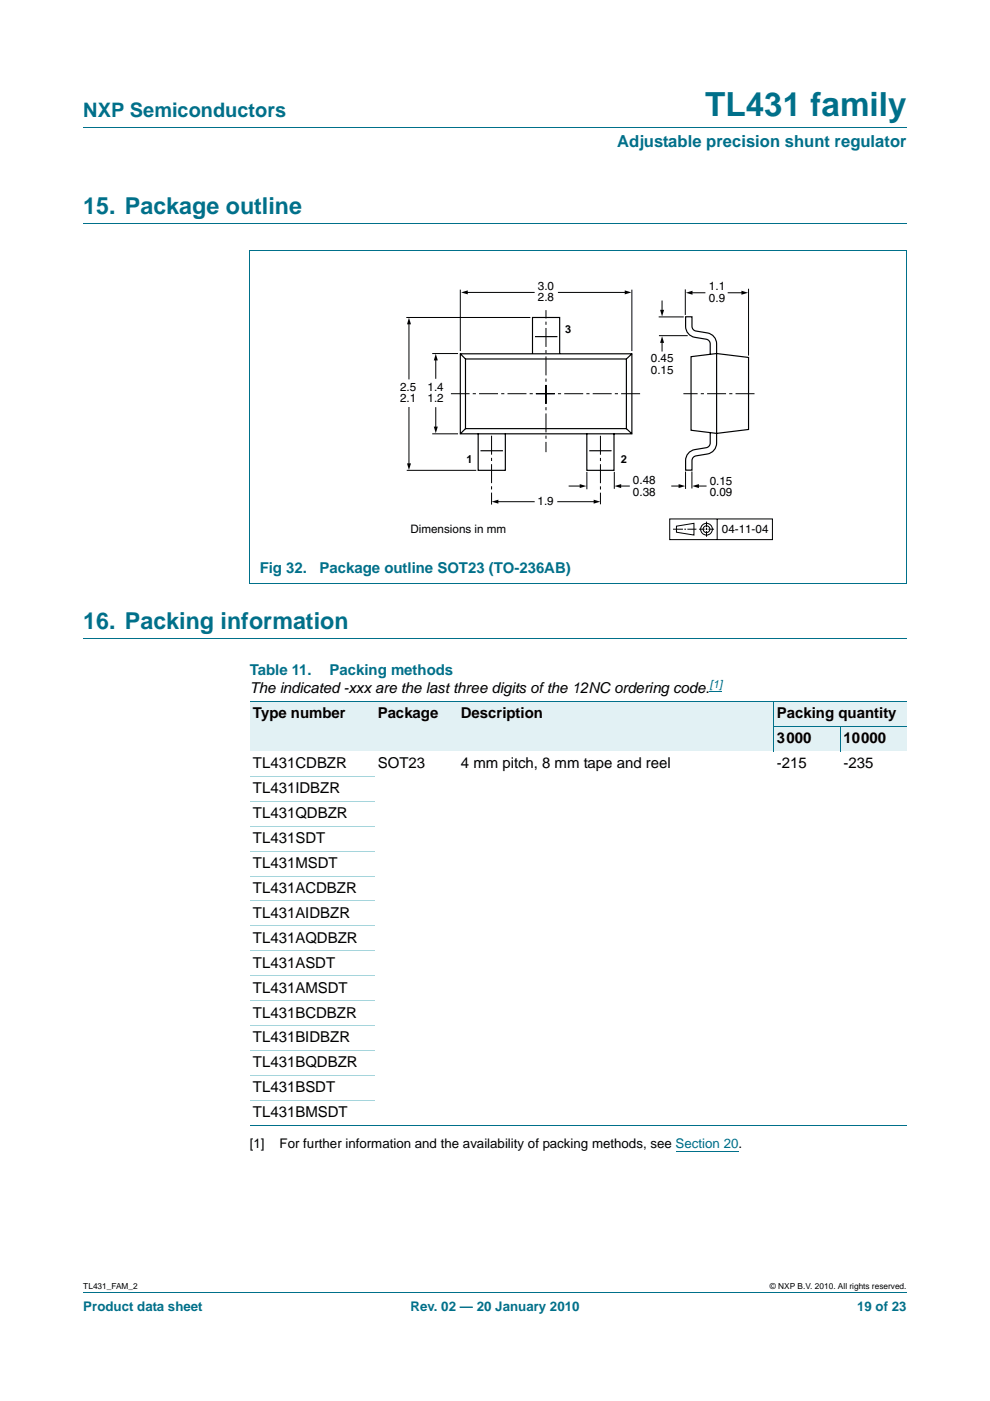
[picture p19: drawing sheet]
<svg xmlns="http://www.w3.org/2000/svg" width="210mm" height="297mm" viewBox="0 0 210 297" stroke-linecap="round" stroke-linejoin="round" font-family="sans-serif">
<defs><g id="words">
<text font-size="7" fill="#00708a" x="149.6" y="24.6">TL431 family</text>
<g font-size="4.9" fill="#00708a">
<text x="17.7" y="45.4">15. Package outline</text>
<text x="17.7" y="133.3">16. Packing information</text>
</g>
<text font-size="4.2" fill="#00708a" x="17.7" y="24.9">NXP Semiconductors</text>
<text font-size="3.5" fill="#00708a" x="130.9" y="31.1">Adjustable precision shunt regulator</text>
<g font-size="3.2" fill="#00708a">
<text x="55.1" y="121.5">Fig 32.</text>
<text x="67.8" y="121.5">Package outline SOT23 (TO-236AB)</text>
<text x="53" y="143">Table 11.</text>
<text x="69.9" y="143">Packing methods</text>
</g>
<g font-size="3.2">
<text x="53" y="146.9">The indicated -xxx are the last three digits of the 12NC ordering code.</text>
<text x="53.7" y="152.2">Type number</text>
<text x="80.1" y="152.2">Package</text>
<text x="97.7" y="152.2">Description</text>
<text x="164.8" y="152.2">Packing quantity</text>
<text x="164.8" y="157.5">3000</text>
<text x="178.9" y="157.5">10000</text>
<text x="53.7" y="162.8">TL431CDBZR</text>
<text x="80.1" y="162.8">SOT23</text>
<text x="97.8" y="162.8">4 mm pitch, 8 mm tape and reel</text>
<text x="164.8" y="162.8">-215</text>
<text x="178.9" y="162.8">-235</text>
<text x="53.7" y="168.1">TL431IDBZR</text>
<text x="53.7" y="173.4">TL431QDBZR</text>
<text x="53.7" y="178.7">TL431SDT</text>
<text x="53.7" y="184">TL431MSDT</text>
<text x="53.7" y="189.3">TL431ACDBZR</text>
<text x="53.7" y="194.6">TL431AIDBZR</text>
<text x="53.7" y="199.9">TL431AQDBZR</text>
<text x="53.7" y="205.1">TL431ASDT</text>
<text x="53.7" y="210.4">TL431AMSDT</text>
<text x="53.7" y="215.7">TL431BCDBZR</text>
<text x="53.7" y="221">TL431BIDBZR</text>
<text x="53.7" y="226.3">TL431BQDBZR</text>
<text x="53.7" y="231.6">TL431BSDT</text>
<text x="53.7" y="236.9">TL431BMSDT</text>
</g>
<g font-size="2.8">
<text x="53" y="243.4">[1]</text>
<text x="59.3" y="243.4">For further information and the availability of packing methods, see Section 20.</text>
</g>
<g font-size="2.8" fill="#00708a">
<text x="17.7" y="277.9">Product data sheet</text>
<text x="87.1" y="277.9">Rev. 02 — 20 January 2010</text>
<text x="181.8" y="277.9">19 of 23</text>
</g>
<g font-size="2.5">
<text x="114.1" y="61.4">3.0</text>
<text x="114.1" y="63.9">2.8</text>
<text x="150.4" y="61.5">1.1</text>
<text x="150.4" y="64">0.9</text>
<text x="138" y="76.8">0.45</text>
<text x="84.9" y="82.9">2.5</text>
<text x="90.7" y="82.9">1.4</text>
<text x="138" y="79.3">0.15</text>
<text x="84.9" y="85.3">2.1</text>
<text x="90.7" y="85.3">1.2</text>
<text x="114" y="107.1">1.9</text>
<text x="134.3" y="102.7">0.48</text>
<text x="134.3" y="105.2">0.38</text>
<text x="150.5" y="102.8">0.15</text>
<text x="150.5" y="105.2">0.09</text>
<text x="87.1" y="113.1">Dimensions in mm</text>
<text x="153.1" y="113.1">04-11-04</text>
</g>
<text font-size="2.4" fill="#00f" x="150.5" y="146">[1]</text>
<g font-size="2.3">
<text x="119.9" y="70.6">3</text>
<text x="98.9" y="98.1">1</text>
<text x="131.6" y="98.1">2</text>
</g>
<g font-size="1.8">
<text x="17.7" y="273.3">TL431_FAM_2</text>
<text x="163.3" y="273.3">© NXP B.V. 2010. All rights reserved.</text>
</g>
</g></defs>
<path d="M17.7 27h174.6M17.7 47.4h174.6M52.9 53.1h139.4M53 53.1v70.5M192.3 53.1v70.5M17.7 135.3h174.6M52.9 123.6h139.4M17.7 273.9h174.6" fill="none" stroke="#00708a" stroke-width=".21"/>
<path d="M150.5 146.7h2.7M143.3 244.1h13.3" fill="none" stroke="#00f" stroke-width=".21"/>
<path d="M81.1 57.4h83.1v57.4h-83.1z" fill="none" stroke="#fff" stroke-width=".21"/>
<g fill="none" stroke="#000" stroke-width=".21">
<path d="M86.2 67.3h26.3M86.7 68.5v11.9M91.7 75h5.4M92.4 76.1v4.2M97.6 61.4v13M98.9 62h14.5M118.3 62h14.5M134 61.4v13M139.7 67.2h5.3M139.8 71.2h6.1M140.4 63.7v2.3M140.4 72.4v2.1"/>
<path d="M145.4 61.4v5.4M146.5 62.1h3.1M154.3 62.1h3.2M158.8 61.2v14.2M86.3 99.7h14.7M86.7 86.3v12.2M91.7 92h5.4M92.4 86.3v4.4M145.4 100v3.7M146.8 100v3.6M105.4 106.4h8M118.2 106.4h8"/>
<path d="M120.6 103.1h2.6M124.5 100.1v3.6M130.3 100v3.6M131.5 103.1h2.1M142 110h21.8v4.4h-21.8zM142.4 103.1h1.8M142.8 112.2h2.1M143.5 111.6l3.7-.6v2.4l-3.7-.6zM145.2 112.2h.3M145.8 112.2h1.9M148 103.1h1.9M148.3 112.2h1.1"/>
<path d="M149.7 112.2h.3M149.9 110.6v1.2M149.9 112v.4M149.9 112.6v1.2M150.3 112.2h1.2M152.1 110v4.4"/>
<circle cx="149.9" cy="112.2" r=".71"/>
<circle cx="149.9" cy="112.2" r="1.24"/>
</g>
<g fill="#000">
<path d="M86.7 67.4l.5 1.4h-.9zM92.4 75l.5 1.4h-.9zM97.8 62l1.4-.4v.8zM132.5 61.6l1.4 .4-1.4 .4zM140 65.7h.9l-.5 1.4zM140.4 71.3l.5 1.4h-.9zM145.5 62.1l1.4-.5v.9zM157.3 61.6l1.4 .5-1.4 .4zM86.3 98.2h.9l-.5 1.5zM92 90.4h.9l-.5 1.5zM104.3 106.4l1.4-.5v.9zM123 102.6l1.4 .5-1.4 .4z"/>
<path d="M125.9 105.9l1.4 .5-1.4 .4zM130.3 103.1l1.5-.5v.9zM143.9 102.6l1.4 .5-1.4 .4zM146.8 103.1l1.4-.5v.9z"/>
</g>
<path d="M104.3 92.4v14.6M113.6 83.5h22.3M115.8 85.6v-19.8M115.8 81.6v14.3M117.7 83.5h-22.1M127.4 92.4v14.5M160 83.5h-15.1" fill="none" stroke="#000" stroke-width=".21" stroke-dasharray="4 .7 .7 .7" stroke-linecap="butt"/>
<g fill="none" stroke="#000" stroke-width=".25">
<path d="M97.6 75h36.4v17h-36.4zM97.6 75l1.1 1.1M98.7 76.1h34.2v14.8h-34.2zM112.9 75v-7.7h5.8v7.7M113.5 71.4h4.7M134 75l-1.1 1.1M146.6 75.6l5.4-.6 6.8 .8v15.3l-6.8 .8-5.4-.7zM150.6 75.1v-2.2a1.01 1.01 0 0 0-.8-1l-2.4-.4a2.35 2.35 0 0 1-2-2.3v-2h1.4v2a1.01 1.01 0 0 0 .8 1l2.4 .4a2.35 2.35 0 0 1 2 2.3v19a3.8 3.8 0 0 1-.9 3.9l-1.1 .5-2.4 .4a1.01 1.01 0 0 0-.8 1v2h-1.4a3.8 3.8 0 0 1 1-3.9l1-.5 2.4-.4a1.01 1.01 0 0 0 .8-1v-2.2M98.7 90.9l-1.1 1.1M101.4 91.9v7.8h5.8v-7.8M101.9 95.6h4.8M124.5 91.9v7.8h5.7v-7.8"/>
<path d="M125 95.6h4.7M132.9 90.9l1.1 1.1"/>
</g>
<g fill="#e2f1f4">
<path d="M53 148.7h26.4v10.6h-26.4z"/>
<path d="M79.4 148.7h17.6v10.6h-17.6z"/>
<path d="M97 148.7h67.1v10.6h-67.1z"/>
<path d="M164.1 148.7h28.2v5.3h-28.2z"/>
<path d="M164.1 154h14.1v5.3h-14.1z"/>
<path d="M178.2 154h14.1v5.3h-14.1z"/>
</g>
<path d="M53 148.7h139.3M164 154h28.3M164.1 148.7v10.6M178.2 153.9v5.4M53 238.7h139.3" fill="none" stroke="#00708a" stroke-width=".21"/>
<g fill="none" stroke="#a5d5dc" stroke-width=".21">
<path d="M53 164.6h26.4M53 169.9h26.4M53 175.2h26.4M53 180.4h26.4M53 185.7h26.4M53 191h26.4M53 196.3h26.4M53 201.6h26.4M53 206.9h26.4M53 212.2h26.4M53 217.5h26.4M53 222.8h26.4"/>
<path d="M53 228.1h26.4M53 233.4h26.4"/>
</g>
<use href="#words"/>
</svg>
